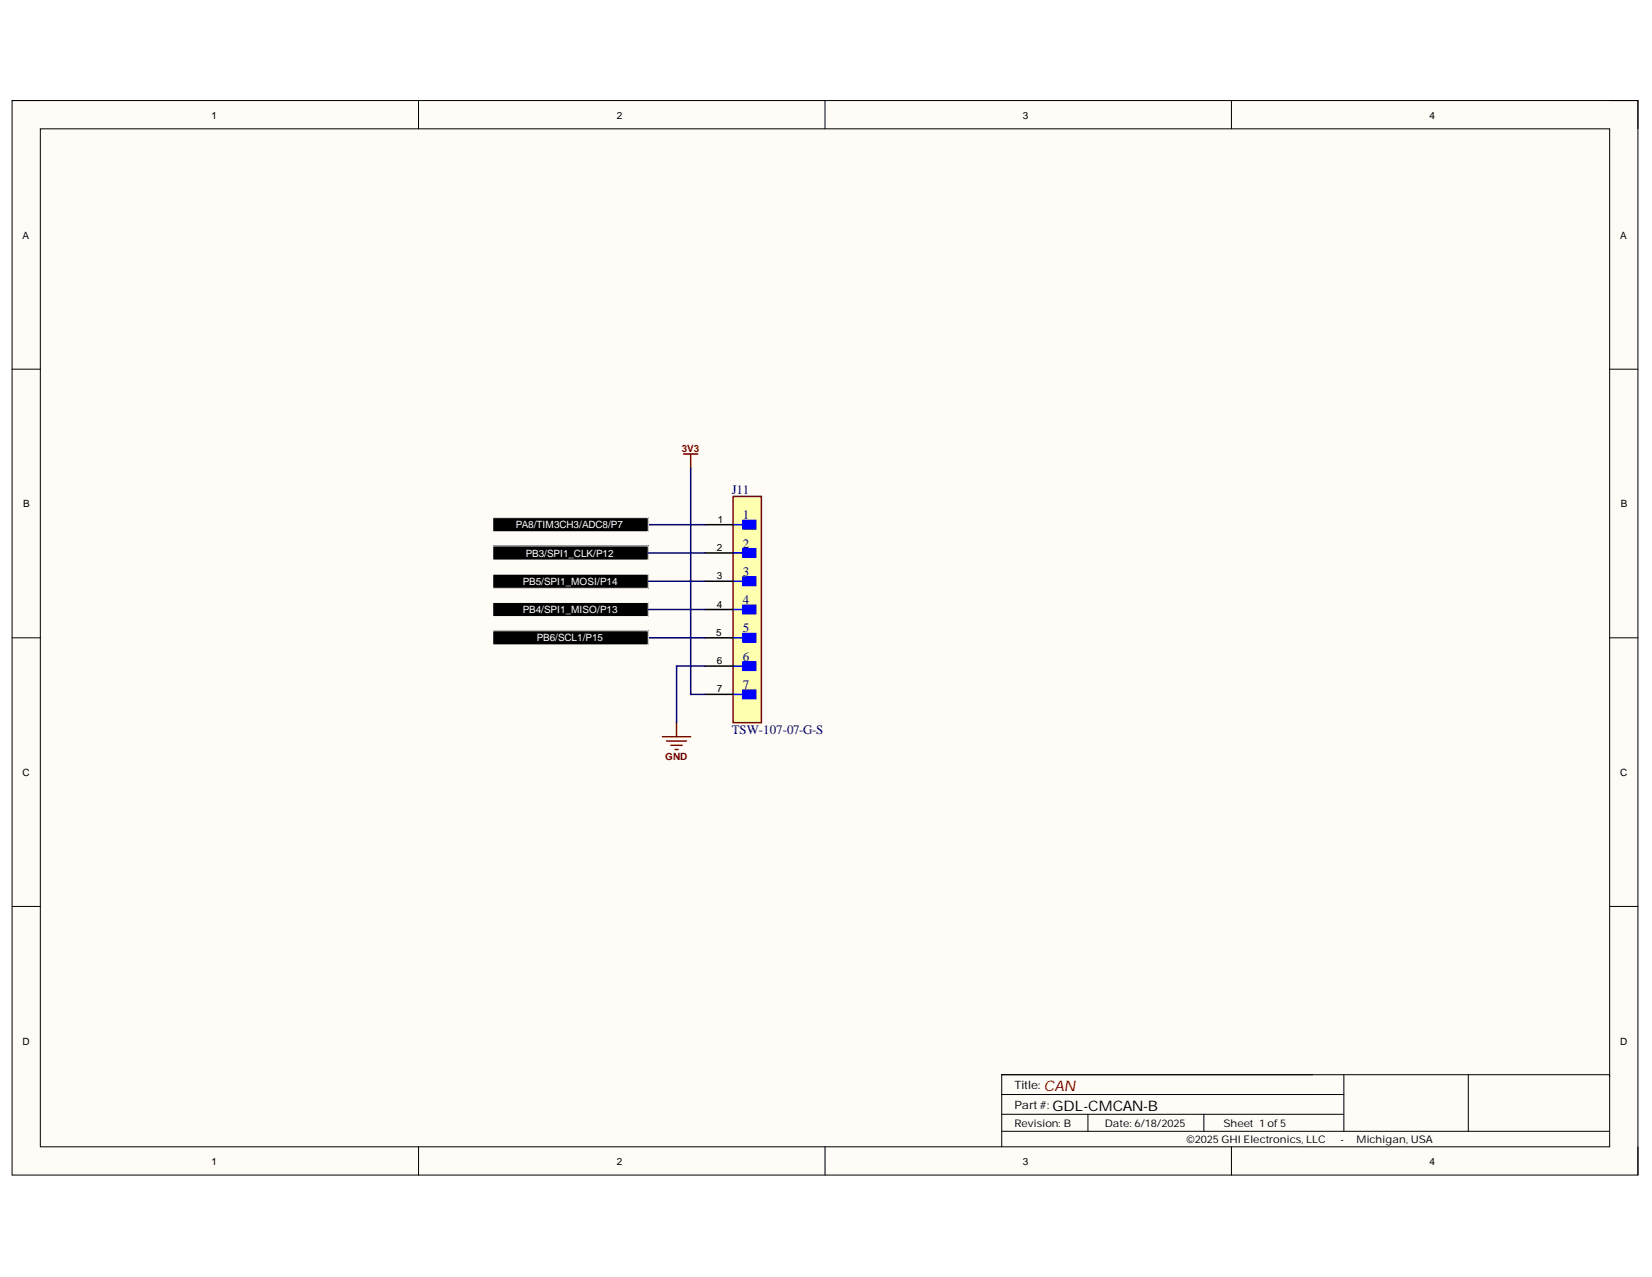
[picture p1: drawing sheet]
<svg xmlns="http://www.w3.org/2000/svg" width="279mm" height="216mm" viewBox="0 0 279 216" stroke-linecap="round" stroke-linejoin="round" font-family="sans-serif">
<defs><g id="words">
<text font-size="2.5" fill="#800000" x="176.6" y="184.4">CAN</text>
<text font-size="2.5" x="178" y="187.8">GDL-CMCAN-B</text>
<g font-size="2.2" fill="#000080">
<text x="123.8" y="83.5">J11</text>
<text x="125.6" y="87.8">1</text>
<text x="125.6" y="92.6">2</text>
<text x="125.6" y="97.3">3</text>
<text x="125.6" y="102.2">4</text>
<text x="125.6" y="106.9">5</text>
<text x="125.6" y="111.7">6</text>
<text x="125.6" y="116.5">7</text>
<text x="123.8" y="124.2">TSW-107-07-G-S</text>
</g>
<g font-size="1.9">
<text x="171.6" y="184.1">Title:</text>
<text x="171.6" y="187.5">Part#:</text>
</g>
<g font-size="1.8">
<text x="171.6" y="190.5">Revision: B</text>
<text x="186.9" y="190.5">Date: 6/18/2025</text>
<text x="206.9" y="190.5">Sheet 1 of5</text>
<text x="200.7" y="193.3">©2025GHI Electronics, LLC</text>
<text x="226.7" y="193.3">-</text>
<text x="229.4" y="193.3">Michigan, USA</text>
</g>
<g font-size="1.7">
<text x="35.8" y="20">1</text>
<text x="104.3" y="20">2</text>
<text x="173" y="20">3</text>
<text x="241.8" y="20">4</text>
<text x="3.8" y="40.3">A</text>
<text x="274" y="40.3">A</text>
<text x="3.9" y="85.8">B</text>
<text x="121.4" y="88.4">1</text>
<text x="274.1" y="85.8">B</text>
<text x="121.2" y="93.2">2</text>
<text x="121.2" y="97.9">3</text>
<text x="121.1" y="107.5">5</text>
<text x="121.2" y="102.8">4</text>
<text x="121.2" y="112.3">6</text>
<text x="121.2" y="117.1">7</text>
<text x="3.8" y="131.2">C</text>
<text x="274" y="131.2">C</text>
<text x="3.8" y="176.6">D</text>
<text x="274" y="176.6">D</text>
<text x="35.8" y="196.9">1</text>
<text x="104.3" y="196.9">2</text>
<text x="173" y="196.9">3</text>
<text x="241.8" y="196.9">4</text>
</g>
<g font-size="1.7" fill="#800000">
<text x="115.3" y="76.5">3V3</text>
<text x="112.5" y="128.6">GND</text>
</g>
<g font-size="1.7" fill="#fff">
<text x="87.2" y="89.3">PA8/TIM3CH3/ADC8/P7</text>
<text x="88.9" y="94.1">PB3/SPI1_CLK/P12</text>
<text x="88.4" y="98.9">PB5/SPI1_MOSI/P14</text>
<text x="88.4" y="103.7">PB4/SPI1_MISO/P13</text>
<text x="90.8" y="108.4">PB6/SCL1/P15</text>
</g>
</g></defs>
<path d="M2 17h275v181.7h-275z" fill-rule="evenodd" fill="#fffcf8"/>
<path d="M2 17h275v181.7h-275z" fill="none" stroke="#000" stroke-width=".17"/>
<path d="M6.8 21.8h265.4v172.1h-265.4z" fill-rule="evenodd" fill="#fffcf8"/>
<g fill="none" stroke="#000" stroke-width=".17">
<path d="M2 17h4.8M70.8 17v4.8M139.5 17v4.8M208.3 17v4.8M272.2 17h4.8v4.8M6.8 21.8h265.4v172.1h-265.4zM2 62.4h4.8M272.2 62.4h4.8M2 107.8h4.8M272.2 107.8h4.8M2 153.3h4.8M272.2 153.3h4.8"/>
<path d="M70.8 193.9v4.8M139.5 193.9v4.8M169.4 188.4h57.9M169.4 191.3h102.8M169.4 185.1h57.9M184 188.4v2.9M203.6 188.4v2.9M208.3 193.9v4.8M227.3 181.7v9.6M248.3 181.7v9.6M272.2 181.9v-.2h-102.8v12.2M277 193.9v4.8"/>
</g>
<path d="M115.6 76.8h2.4M116.8 76.8v2.3M112 124.6h4.8M112.7 125.3h3.4M113.5 126h1.9M114.2 126.7h.5M114.4 122.2v2.4" fill="none" stroke="#800000" stroke-width=".25"/>
<path d="M124 83.9h4.8v38.3h-4.8z" fill-rule="evenodd" fill="#ffffb0"/>
<path d="M124 83.9h4.8v38.3h-4.8z" fill="none" stroke="#800000" stroke-width=".25"/>
<path d="M125.7 88h2.1v1.4h-2.1z" fill-rule="evenodd" fill="#00f"/>
<path d="M124 88.7h1.7M125.7 88h2.1v1.4h-2.1z" fill="none" stroke="#00f" stroke-width=".25"/>
<path d="M125.7 92.8h2.1v1.4h-2.1z" fill-rule="evenodd" fill="#00f"/>
<path d="M124 93.5h1.7M125.7 92.8h2.1v1.4h-2.1z" fill="none" stroke="#00f" stroke-width=".25"/>
<path d="M125.7 97.6h2.1v1.4h-2.1z" fill-rule="evenodd" fill="#00f"/>
<path d="M124 98.3h1.7M125.7 97.6h2.1v1.4h-2.1z" fill="none" stroke="#00f" stroke-width=".25"/>
<path d="M125.7 102.3h2.1v1.5h-2.1z" fill-rule="evenodd" fill="#00f"/>
<path d="M124 103.1h1.7M125.7 102.3h2.1v1.5h-2.1z" fill="none" stroke="#00f" stroke-width=".25"/>
<path d="M125.7 107.1h2.1v1.4h-2.1z" fill-rule="evenodd" fill="#00f"/>
<path d="M124 107.8h1.7M125.7 107.1h2.1v1.4h-2.1z" fill="none" stroke="#00f" stroke-width=".25"/>
<path d="M125.7 111.9h2.1v1.4h-2.1z" fill-rule="evenodd" fill="#00f"/>
<path d="M124 112.6h1.7M125.7 111.9h2.1v1.4h-2.1z" fill="none" stroke="#00f" stroke-width=".25"/>
<path d="M125.7 116.7h2.1v1.4h-2.1z" fill-rule="evenodd" fill="#00f"/>
<path d="M124 117.4h1.7M125.7 116.7h2.1v1.4h-2.1z" fill="none" stroke="#00f" stroke-width=".25"/>
<path d="M119.2 88.7h4.8M119.2 93.5h4.8M119.2 98.3h4.8M119.2 103.1h4.8M119.2 107.8h4.8M119.2 112.6h4.8M119.2 117.4h4.8" fill="none" stroke="#000" stroke-width=".25"/>
<g fill="#000">
<path d="M83.3 92.3h26.3v2.4h-26.3z" fill-rule="evenodd"/>
<path d="M83.3 97.1h26.3v2.4h-26.3z" fill-rule="evenodd"/>
<path d="M83.3 87.5h26.3v2.4h-26.3z" fill-rule="evenodd"/>
<path d="M83.3 101.9h26.3v2.3h-26.3z" fill-rule="evenodd"/>
<path d="M83.3 106.6h26.3v2.4h-26.3z" fill-rule="evenodd"/>
</g>
<path d="M83.3 92.3h26.3v2.4h-26.3zM83.3 97.1h26.3v2.4h-26.3zM83.3 87.5h26.3v2.4h-26.3zM83.3 101.9h26.3v2.3h-26.3zM83.3 106.6h26.3v2.4h-26.3z" fill="none" stroke="#fff" stroke-width=".17"/>
<path d="M116.8 79.1v38.3h2.4M109.6 93.5h9.6M109.6 98.3h9.6M109.6 88.7h9.6M109.6 103.1h9.6M109.6 107.8h9.6M119.2 112.6h-4.8v9.6" fill="none" stroke="#000080" stroke-width=".25"/>
<use href="#words"/>
</svg>
